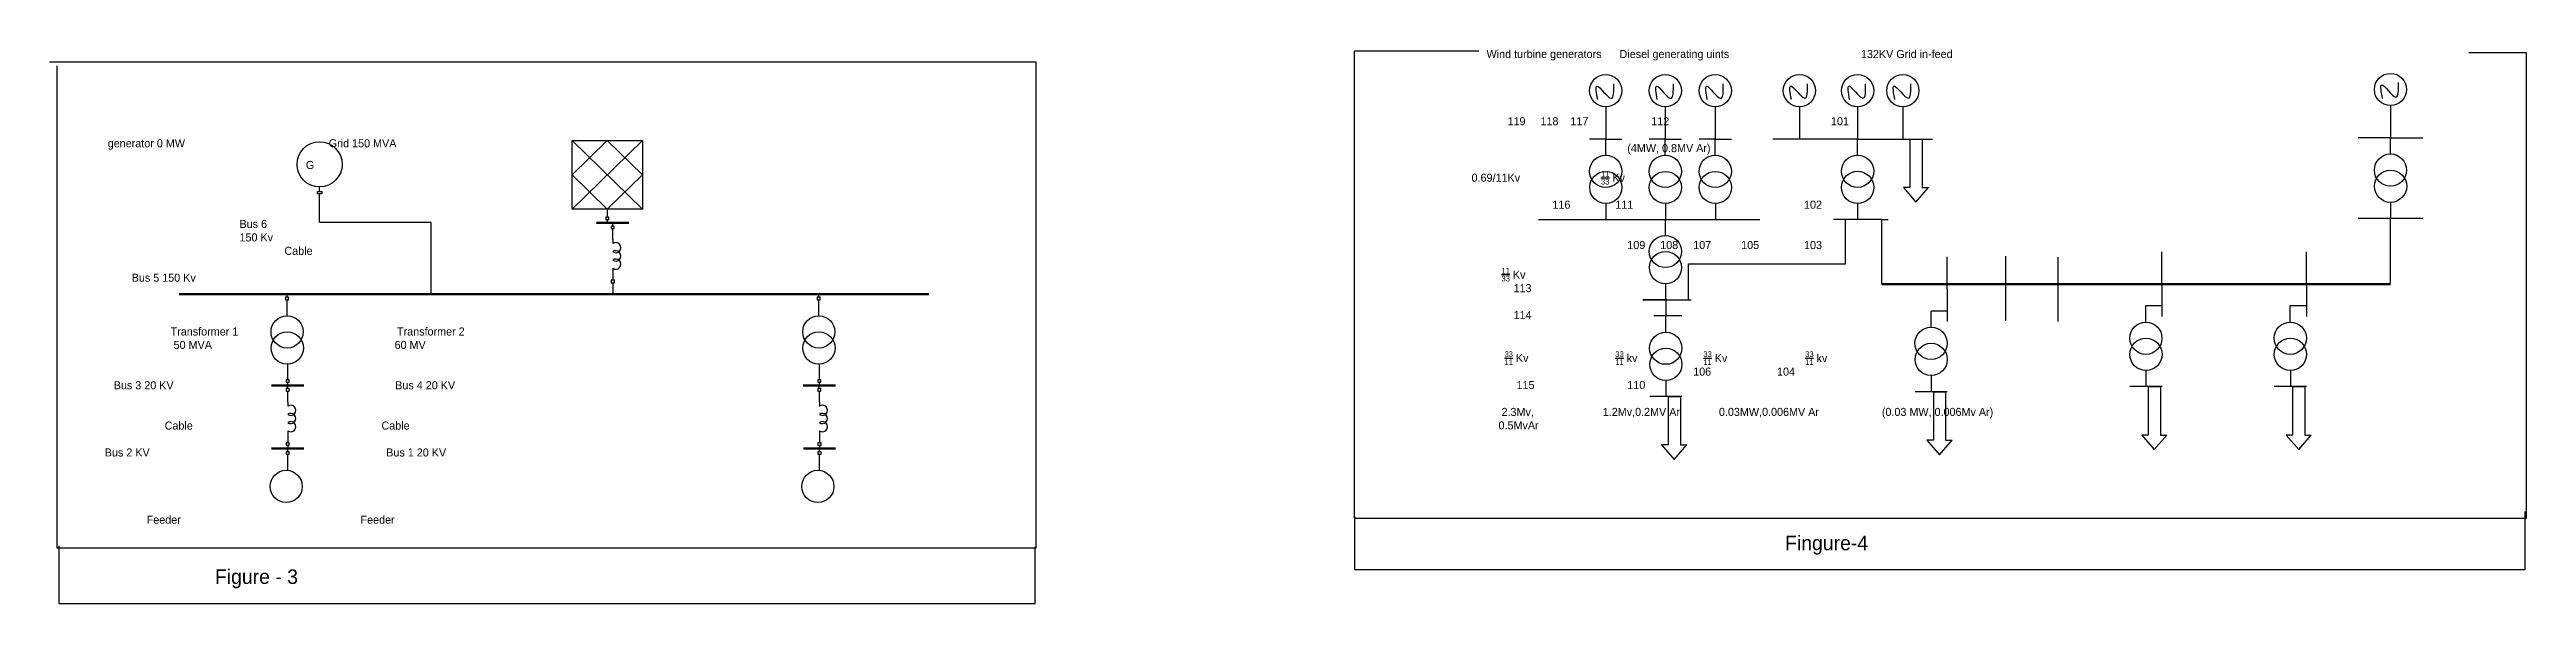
# Model space of a CAD drawing. Header units: millimetres. Extents: x 1123 to 2161, y 1454 to 1838.
# Drawn here: x 1393 to 2161, y 1454 to 1626 of the extents above; entities that cross this region are included whole.
import ezdxf

# ---------------------------------------------------------------- set-up
doc = ezdxf.new("R2010")
doc.units = ezdxf.units.MM

# ---------------------------------------------------------------- blocks, each defined once
blk = doc.blocks.new('Inductor')
at = {"color": 7}
for p, q in [((0, 0), (0.05, 0)), ((0.35, 0), (0.4, 0))]:
    blk.add_line(p, q, dxfattribs=at)
for centre in [(0.1, 0.0375), (0.2, 0.0375), (0.3, 0.0375)]:
    blk.add_arc(centre, 0.0625, 323.1301, 216.8699, dxfattribs=at)

msp = doc.modelspace()

# ---------------------------------------------------------------- linework, layer by layer
at = {"lineweight": -3}
for p, q in [((1393.13, 1621.98), (1699.08, 1621.98)), ((1699.08, 1621.98), (1699.08, 1471.19)), ((1395.51, 1471.19), (1395.51, 1620.71)), ((1476.89, 1581.79), (1476.89, 1583.21)), ((1477.54, 1581.07), (1476.22, 1581.07)), ((1476.24, 1581.04), (1476.24, 1581.79)), ((1476.24, 1581.79), (1477.54, 1581.79)), ((1476.89, 1572.17), (1476.89, 1581.03)), ((1477.54, 1581.79), (1477.54, 1581.06)), ((1511.52, 1572.14), (1477.11, 1572.14)), ((1511.52, 1550), (1511.52, 1572.14)), ((1567.83, 1553.51), (1567.83, 1550)), ((1699.08, 1471.19), (1395.51, 1471.19)), ((1396.06, 1471.91), (1396.06, 1454.09)), ((1698.9, 1454.09), (1698.9, 1471.66)), ((1396.06, 1454.09), (1698.9, 1454.09))]:
    msp.add_line(p, q, dxfattribs=at)
for p, q in [((1836.47, 1625.33), (1797.8, 1625.33)), ((1797.8, 1625.33), (1797.8, 1480.5)), ((2161.42, 1624.76), (2143.53, 1624.76)), ((2161.42, 1480.5), (2161.42, 1624.76)), ((1875.82, 1608.04), (1875.82, 1598.04)), ((1894.3, 1608.04), (1894.3, 1598.04)), ((1909.8, 1608.04), (1909.8, 1598.04)), ((1935.91, 1608.06), (1935.91, 1598.06)), ((1953.95, 1608.06), (1953.95, 1598.06)), ((1967.98, 1608.06), (1967.98, 1598.06)), ((2119.24, 1608.42), (2119.24, 1598.42)), ((1953.95, 1598.06), (1927.64, 1598.06)), ((1953.95, 1593.06), (1953.95, 1598.06)), ((1953.95, 1598.06), (1977.15, 1598.06)), ((1970.15, 1598.06), (1973.96, 1598.06)), ((1970.15, 1598.06), (1970.15, 1583.06)), ((1973.96, 1598.06), (1973.96, 1583.06)), ((2119.24, 1598.42), (2109.24, 1598.42)), ((2119.24, 1593.42), (2119.24, 1598.42)), ((2119.24, 1598.42), (2129.24, 1598.42)), ((1555.21, 1586.98), (1566.12, 1597.6)), ((1555.21, 1576.36), (1577.04, 1597.6)), ((1577.04, 1576.36), (1555.21, 1597.6)), ((1566.12, 1597.6), (1577.04, 1586.98)), ((1875.82, 1598.04), (1870.82, 1598.04)), ((1875.82, 1593.04), (1875.82, 1598.04)), ((1875.82, 1598.04), (1880.82, 1598.04)), ((1894.3, 1598.04), (1889.3, 1598.04)), ((1894.3, 1593.04), (1894.3, 1598.04)), ((1894.3, 1598.04), (1899.3, 1598.04)), ((1909.8, 1598.04), (1904.8, 1598.04)), ((1909.8, 1593.04), (1909.8, 1598.04)), ((1909.8, 1598.04), (1914.8, 1598.04)), ((1566.12, 1576.36), (1555.21, 1586.98)), ((1577.04, 1586.98), (1566.12, 1576.36)), ((1970.15, 1583.06), (1968.15, 1583.06)), ((1968.15, 1583.06), (1972.06, 1578.52)), ((1972.06, 1578.52), (1975.96, 1583.06)), ((1973.96, 1583.06), (1975.96, 1583.06)), ((1566.12, 1576.36), (1566.12, 1573.86)), ((1875.85, 1578.04), (1875.85, 1573.04)), ((1894.33, 1578.04), (1894.33, 1573.04)), ((1909.83, 1578.04), (1909.83, 1573.04)), ((1953.97, 1578.06), (1953.97, 1573.06)), ((2119.27, 1578.42), (2119.27, 1573.42)), ((1566.12, 1573.08), (1566.12, 1572.08)), ((1567.8, 1571.08), (1567.8, 1572.08)), ((1567.81, 1566.9), (1567.81, 1570.35)), ((1923.59, 1573.04), (1855.01, 1573.04)), ((1894.33, 1568.18), (1894.33, 1573.18)), ((1961.47, 1573.06), (1946.47, 1573.06)), ((1950.15, 1559.33), (1950.15, 1573.22)), ((1961.47, 1553.06), (1961.47, 1573.06)), ((1961.47, 1573.06), (1963.47, 1573.06)), ((2129.27, 1573.42), (2109.27, 1573.42)), ((2119.27, 1553.42), (2119.27, 1573.42)), ((1981.75, 1551.49), (1981.75, 1561.49)), ((1999.79, 1561.7), (1999.79, 1551.7)), ((2016.11, 1561.47), (2016.11, 1551.47)), ((2048.37, 1553.06), (2048.37, 1563.06)), ((2093.17, 1553.06), (2093.17, 1563.06)), ((1567.81, 1556.74), (1567.81, 1554.24)), ((1894.36, 1553.18), (1894.36, 1548.18)), ((1901.51, 1553.18), (1901.51, 1559.33)), ((1901.51, 1559.33), (1950.15, 1559.33)), ((1901.51, 1548.11), (1901.51, 1553.18)), ((2048.37, 1553.06), (2048.37, 1543.06)), ((2093.17, 1553.06), (2093.17, 1543.06)), ((1466.8, 1549), (1466.8, 1550)), ((1466.82, 1543.27), (1466.82, 1548.27)), ((1631.72, 1549), (1631.72, 1550)), ((1631.74, 1543.27), (1631.74, 1548.27)), ((1894.36, 1548.18), (1887.36, 1548.18)), ((1887.36, 1548.18), (1902.36, 1548.18)), ((1894.45, 1548.47), (1894.45, 1543.21)), ((1981.75, 1544.72), (1976.75, 1544.72)), ((1976.75, 1539.72), (1976.75, 1544.72)), ((1981.75, 1551.49), (1981.75, 1541.49)), ((1999.79, 1551.7), (1999.79, 1541.7)), ((2016.11, 1551.47), (2016.11, 1541.47)), ((2048.37, 1546.3), (2043.37, 1546.3)), ((2043.37, 1541.3), (2043.37, 1546.3)), ((2093.17, 1546.3), (2088.17, 1546.3)), ((2088.17, 1541.3), (2088.17, 1546.3)), ((1894.45, 1543.21), (1890.73, 1543.21)), ((1899.45, 1543.21), (1894.45, 1543.21)), ((1894.45, 1538.21), (1894.45, 1543.21)), ((1466.98, 1528.45), (1466.98, 1523.45)), ((1466.98, 1522.67), (1466.98, 1521.67)), ((1466.98, 1520.67), (1466.98, 1521.67)), ((1631.9, 1528.45), (1631.9, 1523.45)), ((1631.9, 1522.67), (1631.9, 1521.67)), ((1631.9, 1520.67), (1631.9, 1521.67)), ((1894.48, 1523.22), (1894.48, 1518.22)), ((1976.78, 1524.72), (1976.78, 1519.72)), ((2048.4, 1521.3), (2038.4, 1521.3)), ((2043.4, 1526.3), (2043.4, 1521.3)), ((2044.09, 1521.3), (2047.89, 1521.3)), ((2044.09, 1521.3), (2044.09, 1506.3)), ((2047.89, 1521.3), (2047.89, 1506.3)), ((2093.2, 1521.3), (2083.2, 1521.3)), ((2088.2, 1526.3), (2088.2, 1521.3)), ((2088.89, 1521.3), (2092.69, 1521.3)), ((2088.89, 1521.3), (2088.89, 1506.3)), ((2092.69, 1521.3), (2092.69, 1506.3)), ((1467, 1516.5), (1467, 1519.94)), ((1631.92, 1516.5), (1631.92, 1519.94)), ((1899.48, 1518.22), (1889.48, 1518.22)), ((1895.16, 1518.22), (1898.97, 1518.22)), ((1895.16, 1518.22), (1895.16, 1503.22)), ((1898.97, 1518.22), (1898.97, 1503.22)), ((1981.78, 1519.72), (1971.78, 1519.72)), ((1977.46, 1519.72), (1981.27, 1519.72)), ((1977.46, 1519.72), (1977.46, 1504.72)), ((1981.27, 1519.72), (1981.27, 1504.72)), ((1467, 1506.34), (1467, 1503.84)), ((1631.92, 1506.34), (1631.92, 1503.84)), ((2044.09, 1506.3), (2042.09, 1506.3)), ((2042.09, 1506.3), (2045.99, 1501.76)), ((2045.99, 1501.76), (2049.89, 1506.3)), ((2047.89, 1506.3), (2049.89, 1506.3)), ((2088.89, 1506.3), (2086.89, 1506.3)), ((2086.89, 1506.3), (2090.79, 1501.76)), ((2090.79, 1501.76), (2094.69, 1506.3)), ((2092.69, 1506.3), (2094.69, 1506.3)), ((1467.01, 1503.1), (1467.01, 1502.1)), ((1467.01, 1501.1), (1467.01, 1502.1)), ((1467.03, 1495.36), (1467.03, 1500.36)), ((1631.94, 1503.1), (1631.94, 1502.1)), ((1631.94, 1501.1), (1631.94, 1502.1)), ((1631.95, 1495.36), (1631.95, 1500.36)), ((1895.16, 1503.22), (1893.16, 1503.22)), ((1893.16, 1503.22), (1897.07, 1498.68)), ((1897.07, 1498.68), (1900.97, 1503.22)), ((1898.97, 1503.22), (1900.97, 1503.22)), ((1977.46, 1504.72), (1975.46, 1504.72)), ((1975.46, 1504.72), (1979.37, 1500.19)), ((1979.37, 1500.19), (1983.27, 1504.72)), ((1981.27, 1504.72), (1983.27, 1504.72)), ((1797.8, 1480.5), (2161.42, 1480.5)), ((1797.87, 1480.99), (1797.87, 1464.65)), ((2160.98, 1464.65), (2160.98, 1482.58)), ((1797.87, 1464.65), (2160.98, 1464.65))]:
    msp.add_line(p, q)
at = {"lineweight": 211}
for p, q in [((1567.8, 1572.08), (1562.8, 1572.08)), ((1567.8, 1572.08), (1572.8, 1572.08)), ((1466.98, 1521.67), (1461.98, 1521.67)), ((1466.98, 1521.67), (1471.98, 1521.67)), ((1631.9, 1521.67), (1626.9, 1521.67)), ((1631.9, 1521.67), (1636.9, 1521.67)), ((1467.01, 1502.1), (1462.01, 1502.1)), ((1467.01, 1502.1), (1472.01, 1502.1)), ((1631.94, 1502.1), (1626.94, 1502.1)), ((1631.94, 1502.1), (1636.94, 1502.1))]:
    msp.add_line(p, q, dxfattribs=at)
at = {"lineweight": 60}
msp.add_line((2119.27, 1553.06), (1961.47, 1553.06), dxfattribs=at)
at = {"lineweight": 200}
msp.add_line((1665.89, 1550), (1433.34, 1550), dxfattribs=at)
for points in [[(1555.21, 1597.6), (1577.04, 1597.6), (1577.04, 1576.36), (1555.21, 1576.36)], [(1565.63, 1573.08), (1566.61, 1573.08), (1566.61, 1573.84), (1565.63, 1573.84)], [(1567.31, 1570.33), (1568.29, 1570.33), (1568.29, 1571.08), (1567.31, 1571.08)], [(1568.32, 1554.26), (1567.34, 1554.26), (1567.34, 1553.51), (1568.32, 1553.51)], [(1466.31, 1548.25), (1467.29, 1548.25), (1467.29, 1549), (1466.31, 1549)], [(1631.23, 1548.25), (1632.21, 1548.25), (1632.21, 1549), (1631.23, 1549)], [(1466.49, 1522.67), (1467.47, 1522.67), (1467.47, 1523.43), (1466.49, 1523.43)], [(1631.41, 1522.67), (1632.39, 1522.67), (1632.39, 1523.43), (1631.41, 1523.43)], [(1466.49, 1519.92), (1467.47, 1519.92), (1467.47, 1520.67), (1466.49, 1520.67)], [(1631.41, 1519.92), (1632.39, 1519.92), (1632.39, 1520.67), (1631.41, 1520.67)], [(1467.5, 1503.85), (1466.53, 1503.85), (1466.53, 1503.1), (1467.5, 1503.1)], [(1466.53, 1500.35), (1467.5, 1500.35), (1467.5, 1501.1), (1466.53, 1501.1)], [(1632.42, 1503.85), (1631.45, 1503.85), (1631.45, 1503.1), (1632.42, 1503.1)], [(1631.45, 1500.35), (1632.42, 1500.35), (1632.42, 1501.1), (1631.45, 1501.1)]]:
    msp.add_lwpolyline(points, close=True)
for centre, radius in [((1875.82, 1613.04), 5), ((1894.3, 1613.04), 5), ((1909.8, 1613.04), 5), ((1935.91, 1613.06), 5), ((1953.95, 1613.06), 5), ((1967.98, 1613.06), 5), ((2119.24, 1613.42), 5), ((1476.89, 1590.21), 7), ((1875.82, 1588.04), 5), ((1894.3, 1588.04), 5), ((1909.8, 1588.04), 5), ((1953.95, 1588.06), 5), ((2119.24, 1588.42), 5), ((1875.85, 1583.04), 5), ((1894.33, 1583.04), 5), ((1909.83, 1583.04), 5), ((1953.97, 1583.06), 5), ((2119.27, 1583.42), 5), ((1894.33, 1563.18), 5), ((1894.36, 1558.18), 5), ((1466.82, 1538.27), 5), ((1466.85, 1533.27), 5), ((1631.74, 1538.27), 5), ((1631.77, 1533.27), 5), ((1894.45, 1533.21), 5), ((1976.75, 1534.72), 5), ((2043.37, 1536.3), 5), ((2088.17, 1536.3), 5), ((1894.48, 1528.22), 5), ((1976.78, 1529.72), 5), ((2043.4, 1531.3), 5), ((2088.2, 1531.3), 5), ((1466.53, 1490.36), 5), ((1631.45, 1490.36), 5)]:
    msp.add_circle(centre, radius)
for points in [[(1873.34, 1610.27), (1873.13, 1614.48), (1877.49, 1610.68), (1878.32, 1615.19)], [(1891.82, 1610.27), (1891.61, 1614.48), (1895.97, 1610.68), (1896.8, 1615.19)], [(1907.31, 1610.27), (1907.11, 1614.48), (1911.47, 1610.68), (1912.3, 1615.19)], [(1933.43, 1610.29), (1933.22, 1614.5), (1937.58, 1610.7), (1938.41, 1615.21)], [(1951.46, 1610.29), (1951.26, 1614.5), (1955.62, 1610.7), (1956.45, 1615.21)], [(1965.5, 1610.29), (1965.29, 1614.5), (1969.65, 1610.7), (1970.48, 1615.21)], [(2116.76, 1610.65), (2116.55, 1614.86), (2120.91, 1611.06), (2121.74, 1615.57)]]:
    msp.add_spline(points, degree=3)

# ---------------------------------------------------------------- block references
at = {"xscale": 25.40000000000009, "yscale": 25.40000000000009, "zscale": 25.4, "rotation": 270}
for p in [(1567.81, 1566.9), (1467, 1516.5), (1631.92, 1516.5)]:
    msp.add_blockref('Inductor', p, dxfattribs=at)

# ---------------------------------------------------------------- texts
at = {"attachment_point": 1}
for s, insert, char_height, width in [('\\A1;  \\P              Wind turbine generators      Diesel generating uints                                            132KV Grid in-feed\\P\\P\\P\\P\\P                     119     118    117                     112                                                      101\\P   \\P                                                             (4MW, 0.8MV Ar)\\P          \\P         0.69/11Kv                           {\\H0.7x;\\S11/33;} Kv        \\P\\P                                    116               111                                                         102\\P\\P\\P                                                             109     108     107          105               103\\P                   \\P                   {\\H0.7x;\\S11/33;} Kv                                      \\P                       113\\P                  \\P                       114       \\P\\P\\P                    {\\H0.7x;\\S33/11;} Kv                             {\\H0.7x;\\S33/11;} kv                      {\\H0.7x;\\S33/11;} Kv                          {\\H0.7x;\\S33/11;} kv\\P                                                                                   106                      104  \\P                        115                               110                           \\P                      \\P                   2.3Mv,                       1.2Mv,0.2MV Ar             0.03MW,0.006MV Ar                     (0.03 MW, 0.006Mv Ar)\\P                  0.5MvAr                                                                 \\P\\P\\P\\P\\P\\P\\P                                        ', (1825.86, 1629.83), 2.5, 332.9894), ('\\P  G', (1470.78, 1595.44), 2.5, 12.4897), ('Fingure-4', (1931.46, 1475.07), 4.5, 133.4167)]:
    msp.add_mtext(s, dxfattribs=dict(at, insert=insert, char_height=char_height, width=width))
at = {"lineweight": -3, "insert": (1401.89, 1631.33), "char_height": 2.5, "width": 292.7877, "attachment_point": 1}
msp.add_mtext('\\P\\P\\P\\P\\P\\P\\P             \\P          generator 0 MW                                                Grid 150 MVA\\P\\P\\P\\P\\P\\P                                                      Bus 6^J                                                      150 Kv\\P                                                                     Cable\\P                    \\P                  Bus 5 150 Kv\\P\\P\\P\\P                               Transformer 1                                                     Transformer 2\\P                                50 MVA                                                             60 MV\\P\\P\\P            Bus 3 20 KV                                                                          Bus 4 20 KV\\P\\P\\P                             Cable                                                               Cable\\P\\P         Bus 2 KV                                                                               Bus 1 20 KV\\P\\P\\P\\P\\P                       Feeder                                                            Feeder   \\P          \\P\\P\\P                                            {\\H1.8x; Figure - 3}', dxfattribs=at)

doc.saveas('drawing.dxf')
